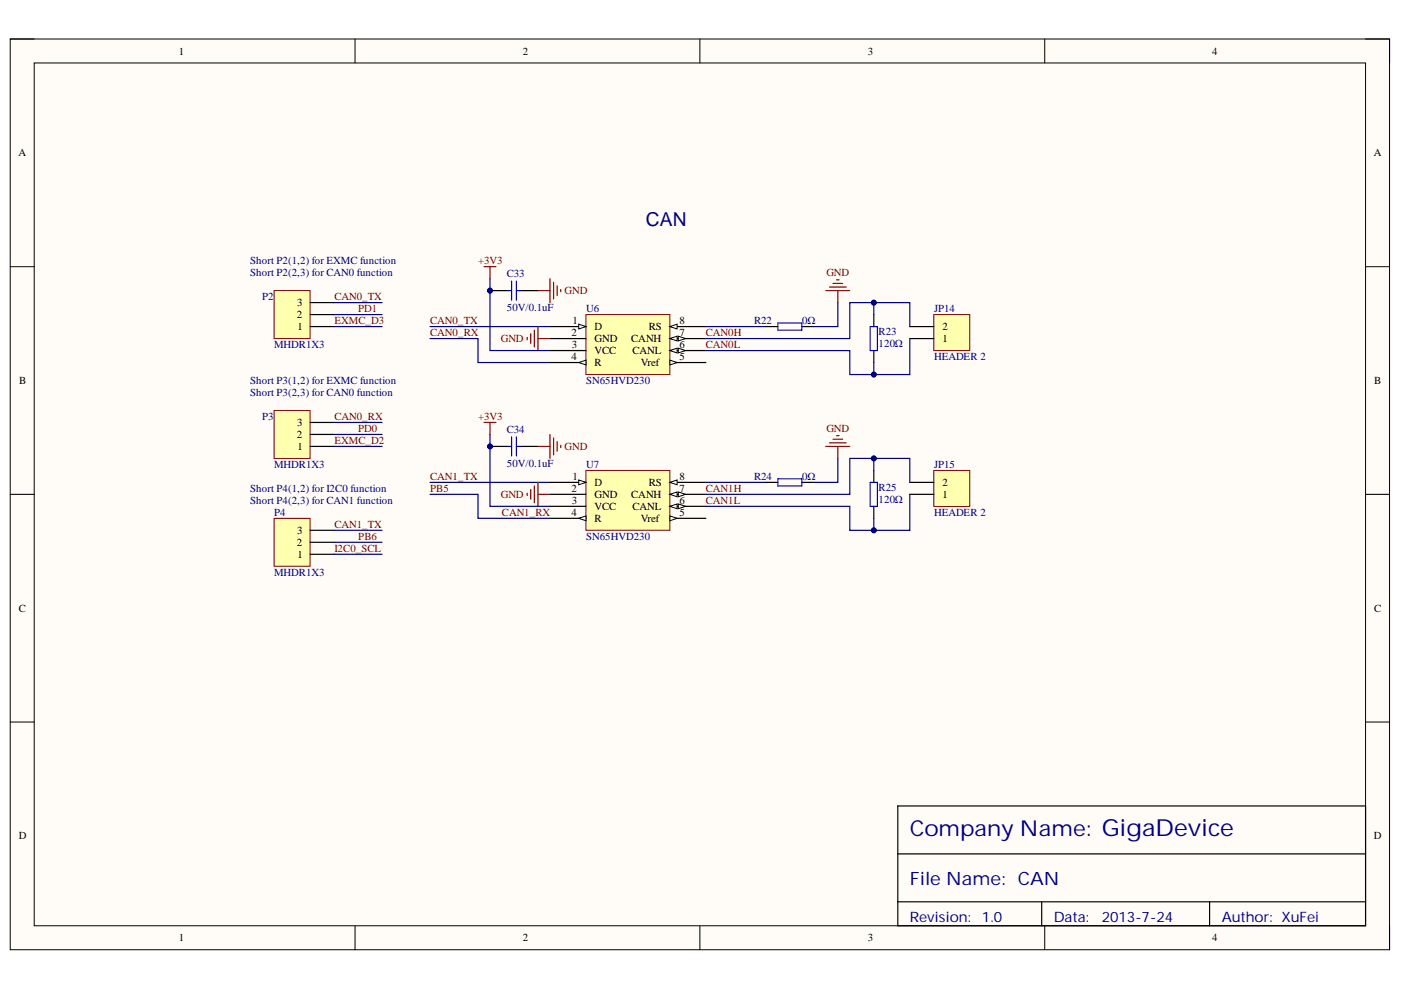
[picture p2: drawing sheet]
<svg xmlns="http://www.w3.org/2000/svg" width="297mm" height="210mm" viewBox="0 0 297 210" stroke-linecap="round" stroke-linejoin="round" font-family="sans-serif">
<defs><g id="words">
<text font-size="4.6" fill="#000080" x="192.9" y="177.3">Company Name: GigaDevice</text>
<text font-size="4.1" fill="#000080" x="137" y="48">CAN</text>
<text font-size="3.9" fill="#000080" x="192.9" y="187.7">File Name: CAN</text>
<g font-size="3" fill="#000080">
<text x="192.9" y="195.4">Revision:</text>
<text x="208.2" y="195.4">1.0</text>
<text x="223.4" y="195.4">Data:</text>
<text x="233.6" y="195.4">2013-7-24</text>
<text x="259" y="195.4">Author: XuFei</text>
</g>
<g font-size="2.3">
<text x="37.9" y="11.6">1</text>
<text x="110.8" y="11.6">2</text>
<text x="184" y="11.6">3</text>
<text x="257" y="11.6">4</text>
<text x="3.9" y="33.1">A</text>
<text x="291.3" y="33.1">A</text>
<text x="63" y="64.9">3</text>
<text x="62.9" y="67.5">2</text>
<text x="63.1" y="70">1</text>
<text x="121.1" y="71.3">2</text>
<text x="121.4" y="68.7">1</text>
<text x="126.1" y="70">D</text>
<text x="137.6" y="70">RS</text>
<text x="144.1" y="71.3">7</text>
<text x="144.1" y="68.7">8</text>
<text x="199.8" y="70">2</text>
<text x="121.1" y="76.3">4</text>
<text x="121.2" y="73.8">3</text>
<text x="126.1" y="72.5">GND</text>
<text x="126.1" y="75.1">VCC</text>
<text x="126.1" y="77.6">R</text>
<text x="133.8" y="72.5">CANH</text>
<text x="134.1" y="75.1">CANL</text>
<text x="135.9" y="77.6">Vref</text>
<text x="144.1" y="76.3">5</text>
<text x="144.1" y="73.8">6</text>
<text x="199.8" y="72.5">1</text>
<text x="4.1" y="81.4">B</text>
<text x="291.4" y="81.4">B</text>
<text x="62.9" y="92.9">2</text>
<text x="63" y="90.3">3</text>
<text x="63.1" y="95.4">1</text>
<text x="121.4" y="101.8">1</text>
<text x="144.1" y="101.8">8</text>
<text x="121.1" y="104.3">2</text>
<text x="121.2" y="106.8">3</text>
<text x="126.1" y="103">D</text>
<text x="126.1" y="105.6">GND</text>
<text x="133.8" y="105.6">CANH</text>
<text x="137.6" y="103">RS</text>
<text x="144.1" y="106.8">6</text>
<text x="144.1" y="104.3">7</text>
<text x="199.8" y="105.6">1</text>
<text x="199.8" y="103">2</text>
<text x="63" y="113.2">3</text>
<text x="121.1" y="109.4">4</text>
<text x="126.1" y="108.1">VCC</text>
<text x="126.1" y="110.6">R</text>
<text x="134.1" y="108.1">CANL</text>
<text x="135.9" y="110.6">Vref</text>
<text x="144.1" y="109.4">5</text>
<text x="62.9" y="115.7">2</text>
<text x="63.1" y="118.3">1</text>
<text x="4" y="129.7">C</text>
<text x="291.4" y="129.7">C</text>
<text x="4" y="177.9">D</text>
<text x="291.3" y="177.9">D</text>
<text x="37.9" y="199.6">1</text>
<text x="110.8" y="199.6">2</text>
<text x="184" y="199.6">3</text>
<text x="257" y="199.6">4</text>
</g>
<g font-size="2.3" fill="#000080">
<text x="53" y="56">Short P2(1,2) for EXMC function</text>
<text x="53" y="58.6">Short P2(2,3) for CAN0 function</text>
<text x="107.4" y="58.8">C33</text>
<text x="55.6" y="63.6">P2</text>
<text x="107.4" y="65.9">50V/0.1uF</text>
<text x="124.3" y="66.2">U6</text>
<text x="159.9" y="68.7">R22</text>
<text x="170" y="68.7">0Ω</text>
<text x="186.3" y="71">R23</text>
<text x="198" y="66.2">JP14</text>
<text x="58.1" y="73.8">MHDR1X3</text>
<text x="186.3" y="73.5">120Ω</text>
<text x="198" y="76.3">HEADER 2</text>
<text x="53" y="81.4">Short P3(1,2) for EXMC function</text>
<text x="53" y="83.9">Short P3(2,3) for CAN0 function</text>
<text x="124.3" y="81.4">SN65HVD230</text>
<text x="55.6" y="89">P3</text>
<text x="107.4" y="91.8">C34</text>
<text x="58.1" y="99.2">MHDR1X3</text>
<text x="107.4" y="99">50V/0.1uF</text>
<text x="124.3" y="99.2">U7</text>
<text x="159.9" y="101.8">R24</text>
<text x="170" y="101.8">0Ω</text>
<text x="198" y="99.2">JP15</text>
<text x="53" y="106.8">Short P4(2,3) for CAN1 function</text>
<text x="53" y="104.3">Short P4(1,2) for I2C0 function</text>
<text x="186.3" y="104.1">R25</text>
<text x="186.3" y="106.6">120Ω</text>
<text x="58.1" y="109.4">P4</text>
<text x="198" y="109.4">HEADER 2</text>
<text x="124.3" y="114.4">SN65HVD230</text>
<text x="58.1" y="122.1">MHDR1X3</text>
</g>
<g font-size="2.3" fill="#800000">
<text x="101.3" y="56">+3V3</text>
<text x="175.2" y="58.6">GND</text>
<text x="70.9" y="63.6">CAN0_TX</text>
<text x="119.7" y="62.4">GND</text>
<text x="70.9" y="68.7">EXMC_D3</text>
<text x="76" y="66.2">PD1</text>
<text x="91.2" y="68.7">CAN0_TX</text>
<text x="91.2" y="71.3">CAN0_RX</text>
<text x="149.7" y="71.3">CAN0H</text>
<text x="106.2" y="72.5">GND</text>
<text x="149.7" y="73.8">CAN0L</text>
<text x="70.9" y="89">CAN0_RX</text>
<text x="101.3" y="89">+3V3</text>
<text x="70.9" y="94.2">EXMC_D2</text>
<text x="76" y="91.5">PD0</text>
<text x="119.7" y="95.4">GND</text>
<text x="175.2" y="91.5">GND</text>
<text x="91.2" y="101.8">CAN1_TX</text>
<text x="91.2" y="104.3">PB5</text>
<text x="106.2" y="105.6">GND</text>
<text x="149.7" y="104.3">CAN1H</text>
<text x="149.7" y="106.8">CAN1L</text>
<text x="70.9" y="111.9">CAN1_TX</text>
<text x="106.4" y="109.4">CAN1_RX</text>
<text x="70.9" y="117">I2C0_SCL</text>
<text x="76" y="114.4">PB6</text>
</g>
</g></defs>
<path d="M2.2 8.3h292.4v193.1h-292.4z" fill-rule="evenodd" fill="#fffcf8"/>
<path d="M2.2 8.3h292.4v193.1h-292.4z" fill="none" stroke="#000" stroke-width=".21"/>
<path d="M7.3 13.4h282.2v182.9h-282.2z" fill-rule="evenodd" fill="#fffcf8"/>
<g fill="none" stroke="#000" stroke-width=".21">
<path d="M2.2 8.3h5.1M7.3 13.4h282.2v182.9h-282.2zM75.3 8.3v5M148.4 8.3v5M221.5 8.3v5.1M289.5 8.3h5.1v5.1M2.2 56.5h5.1M289.5 56.5h5.1M2.2 104.8h5.1M289.5 104.8h5.1M2.2 153.1h5.1M289.5 153.1h5.1"/>
<path d="M75.3 196.3v5.1M148.4 196.3v5.1M221.5 196.3v5.1M294.6 196.3v5.1"/>
</g>
<path d="M190.3 170.9h99.2v25.4h-99.2zM190.3 181h99.2M190.3 191.2h99.2M220.9 191.2v5.1M256.5 191.2v5.1" fill="none" stroke="#000" stroke-width=".25"/>
<path d="M124.2 66.7h17.8v12.7h-17.8z" fill-rule="evenodd" fill="#ffffb0"/>
<path d="M124.2 66.7h17.8v12.7h-17.8z" fill="none" stroke="#800000" stroke-width=".21"/>
<path d="M116.6 69.2h7.6" fill="none" stroke="#000" stroke-width=".25"/>
<path d="M122.7 68.7l1.5 .5-1.5 .5z" fill="#f8fcff"/>
<path d="M122.7 68.7l1.5 .5-1.5 .5z" fill="none" stroke="#000" stroke-width=".21"/>
<path d="M116.6 71.8h7.6M116.6 74.3h7.6M116.6 76.9h7.6" fill="none" stroke="#000" stroke-width=".25"/>
<path d="M122.7 76.9l1.5-.5v1z" fill="#f8fcff"/>
<path d="M122.7 76.9l1.5-.5v1z" fill="none" stroke="#000" stroke-width=".21"/>
<path d="M142 76.9h7.7" fill="none" stroke="#000" stroke-width=".25"/>
<path d="M142 76.4l1.6 .5-1.6 .5z" fill="#f8fcff"/>
<path d="M142 76.4l1.6 .5-1.6 .5z" fill="none" stroke="#000" stroke-width=".21"/>
<path d="M142 74.3h7.7" fill="none" stroke="#000" stroke-width=".25"/>
<path d="M142 74.3l1.6-.5v1z" fill="#f8fcff"/>
<path d="M142 74.3l1.6-.5v1z" fill="none" stroke="#000" stroke-width=".21"/>
<path d="M143.8 73.8l1.5 .5-1.5 .5z" fill="#f8fcff"/>
<path d="M143.8 73.8l1.5 .5-1.5 .5z" fill="none" stroke="#000" stroke-width=".21"/>
<path d="M142 71.8h7.7" fill="none" stroke="#000" stroke-width=".25"/>
<path d="M142 71.8l1.6-.5v1z" fill="#f8fcff"/>
<path d="M142 71.8l1.6-.5v1z" fill="none" stroke="#000" stroke-width=".21"/>
<path d="M143.8 71.3l1.5 .5-1.5 .5z" fill="#f8fcff"/>
<path d="M143.8 71.3l1.5 .5-1.5 .5z" fill="none" stroke="#000" stroke-width=".21"/>
<path d="M142 69.2h7.7" fill="none" stroke="#000" stroke-width=".25"/>
<path d="M142 69.2l1.6-.5v1z" fill="#f8fcff"/>
<path d="M142 69.2l1.6-.5v1z" fill="none" stroke="#000" stroke-width=".21"/>
<path d="M149.7 69.2h12.7M177.6 64.2v5h-5.1M185.3 66.7v-2.5h-5.1v7.6h-30.5" fill="none" stroke="#000080" stroke-width=".25"/>
<path d="M162.4 69.2h2.5M170 69.2h2.5M185.3 66.7v2.5M185.3 74.3v2.6" fill="none" stroke="#000" stroke-width=".25"/>
<path d="M164.9 68.5h5.1v1.5h-5.1zM184.5 69.2h1.5v5.1h-1.5z" fill="none" stroke="#00f" stroke-width=".25"/>
<path d="M177.4 59.3h.5M175.1 61.6h5.1M175.9 60.9h3.5M176.6 60.1h2M177.6 61.6v2.6" fill="none" stroke="#800000" stroke-width=".25"/>
<circle cx="185.3" cy="64.2" r=".51" fill="#000080"/>
<circle cx="185.3" cy="64.2" r=".51" fill="none" stroke="#000080" stroke-width=".21"/>
<path d="M149.7 74.3h30.5v5.1h5.1v-2.5" fill="none" stroke="#000080" stroke-width=".25"/>
<circle cx="185.3" cy="79.4" r=".51" fill="#000080"/>
<circle cx="185.3" cy="79.4" r=".51" fill="none" stroke="#000080" stroke-width=".21"/>
<path d="M198 66.7h7.6v7.6h-7.6z" fill-rule="evenodd" fill="#ffffb0"/>
<path d="M198 66.7h7.6v7.6h-7.6z" fill="none" stroke="#800000" stroke-width=".21"/>
<path d="M192.9 71.8h5.1M192.9 69.2h5.1" fill="none" stroke="#000" stroke-width=".25"/>
<path d="M185.3 64.2h7.6v5" fill="none" stroke="#000080" stroke-width=".25"/>
<circle cx="185.3" cy="64.2" r=".51" fill="#000080"/>
<circle cx="185.3" cy="64.2" r=".51" fill="none" stroke="#000080" stroke-width=".21"/>
<path d="M192.9 71.8v7.6h-7.6" fill="none" stroke="#000080" stroke-width=".25"/>
<circle cx="185.3" cy="79.4" r=".51" fill="#000080"/>
<circle cx="185.3" cy="79.4" r=".51" fill="none" stroke="#000080" stroke-width=".21"/>
<path d="M103.9 59.1v15.2h12.7M91.2 71.8h10.1v5.1h15.3M91.2 69.2h25.4" fill="none" stroke="#000080" stroke-width=".25"/>
<path d="M102.6 56.5h2.6M103.9 56.5v2.6M111.8 71.5v.5M112.5 70.8v2M113.3 70v3.6M114.1 69.2v5.1M114.1 71.8h2.5" fill="none" stroke="#800000" stroke-width=".25"/>
<circle cx="103.9" cy="61.6" r=".51" fill="#000080"/>
<circle cx="103.9" cy="61.6" r=".51" fill="none" stroke="#000080" stroke-width=".21"/>
<path d="M103.9 61.6h3.8" fill="none" stroke="#000" stroke-width=".25"/>
<circle cx="103.9" cy="61.6" r=".51" fill="#000080"/>
<circle cx="103.9" cy="61.6" r=".51" fill="none" stroke="#000080" stroke-width=".21"/>
<path d="M110.2 61.6h3.9" fill="none" stroke="#000" stroke-width=".25"/>
<path d="M108.5 59.6v4.1M109.5 59.6v4.1M107.7 61.6h.8M109.5 61.6h.7" fill="none" stroke="#00f" stroke-width=".25"/>
<path d="M116.6 59.1v5.1M117.4 59.8v3.6M114.1 61.6h2.5M118.1 60.6v2M118.9 61.4v.5" fill="none" stroke="#800000" stroke-width=".25"/>
<path d="M124.2 99.7h17.8v12.7h-17.8z" fill-rule="evenodd" fill="#ffffb0"/>
<path d="M124.2 99.7h17.8v12.7h-17.8z" fill="none" stroke="#800000" stroke-width=".21"/>
<path d="M116.6 102.3h7.6" fill="none" stroke="#000" stroke-width=".25"/>
<path d="M122.7 101.8l1.5 .5-1.5 .5z" fill="#f8fcff"/>
<path d="M122.7 101.8l1.5 .5-1.5 .5z" fill="none" stroke="#000" stroke-width=".21"/>
<path d="M116.6 104.8h7.6M116.6 107.4h7.6M116.6 109.9h7.6" fill="none" stroke="#000" stroke-width=".25"/>
<path d="M122.7 109.9l1.5-.5v1z" fill="#f8fcff"/>
<path d="M122.7 109.9l1.5-.5v1z" fill="none" stroke="#000" stroke-width=".21"/>
<path d="M142 109.9h7.7" fill="none" stroke="#000" stroke-width=".25"/>
<path d="M142 109.4l1.6 .5-1.6 .5z" fill="#f8fcff"/>
<path d="M142 109.4l1.6 .5-1.6 .5z" fill="none" stroke="#000" stroke-width=".21"/>
<path d="M142 107.4h7.7" fill="none" stroke="#000" stroke-width=".25"/>
<path d="M142 107.4l1.6-.6v1.1z" fill="#f8fcff"/>
<path d="M142 107.4l1.6-.6v1.1z" fill="none" stroke="#000" stroke-width=".21"/>
<path d="M143.8 106.8l1.5 .6-1.5 .5z" fill="#f8fcff"/>
<path d="M143.8 106.8l1.5 .6-1.5 .5z" fill="none" stroke="#000" stroke-width=".21"/>
<path d="M142 104.8h7.7" fill="none" stroke="#000" stroke-width=".25"/>
<path d="M142 104.8l1.6-.5v1z" fill="#f8fcff"/>
<path d="M142 104.8l1.6-.5v1z" fill="none" stroke="#000" stroke-width=".21"/>
<path d="M143.8 104.3l1.5 .5-1.5 .5z" fill="#f8fcff"/>
<path d="M143.8 104.3l1.5 .5-1.5 .5z" fill="none" stroke="#000" stroke-width=".21"/>
<path d="M142 102.3h7.7" fill="none" stroke="#000" stroke-width=".25"/>
<path d="M142 102.3l1.6-.5v1z" fill="#f8fcff"/>
<path d="M142 102.3l1.6-.5v1z" fill="none" stroke="#000" stroke-width=".21"/>
<path d="M177.6 97.2v5.1h-5.1M185.3 99.7v-2.5h-5.1v7.6h-30.5M149.7 102.3h12.7" fill="none" stroke="#000080" stroke-width=".25"/>
<path d="M185.3 99.7v2.6M162.4 102.3h2.5M170 102.3h2.5M185.3 107.4v2.5" fill="none" stroke="#000" stroke-width=".25"/>
<path d="M164.9 101.5h5.1v1.5h-5.1zM184.5 102.3h1.5v5.1h-1.5z" fill="none" stroke="#00f" stroke-width=".25"/>
<path d="M175.1 94.7h5.1M175.9 93.9h3.5M176.6 93.1h2M177.4 92.4h.5M177.6 94.7v2.5" fill="none" stroke="#800000" stroke-width=".25"/>
<circle cx="185.3" cy="97.2" r=".51" fill="#000080"/>
<circle cx="185.3" cy="97.2" r=".51" fill="none" stroke="#000080" stroke-width=".21"/>
<path d="M149.7 107.4h30.5v5h5.1v-2.5" fill="none" stroke="#000080" stroke-width=".25"/>
<circle cx="185.3" cy="112.4" r=".51" fill="#000080"/>
<circle cx="185.3" cy="112.4" r=".51" fill="none" stroke="#000080" stroke-width=".21"/>
<path d="M198 99.7h7.6v7.7h-7.6z" fill-rule="evenodd" fill="#ffffb0"/>
<path d="M198 99.7h7.6v7.7h-7.6z" fill="none" stroke="#800000" stroke-width=".21"/>
<path d="M192.9 104.8h5.1M192.9 102.3h5.1" fill="none" stroke="#000" stroke-width=".25"/>
<path d="M185.3 97.2h7.6v5.1" fill="none" stroke="#000080" stroke-width=".25"/>
<circle cx="185.3" cy="97.2" r=".51" fill="#000080"/>
<circle cx="185.3" cy="97.2" r=".51" fill="none" stroke="#000080" stroke-width=".21"/>
<path d="M192.9 104.8v7.6h-7.6" fill="none" stroke="#000080" stroke-width=".25"/>
<circle cx="185.3" cy="112.4" r=".51" fill="#000080"/>
<circle cx="185.3" cy="112.4" r=".51" fill="none" stroke="#000080" stroke-width=".21"/>
<path d="M103.9 92.1v15.3h12.7M91.2 104.8h10.1v5.1h15.3M91.2 102.3h25.4" fill="none" stroke="#000080" stroke-width=".25"/>
<path d="M102.6 89.6h2.6M103.9 89.6v2.5M111.8 104.6v.5M112.5 103.8v2M113.3 103v3.6M114.1 102.3v5.1M114.1 104.8h2.5" fill="none" stroke="#800000" stroke-width=".25"/>
<circle cx="103.9" cy="94.7" r=".51" fill="#000080"/>
<circle cx="103.9" cy="94.7" r=".51" fill="none" stroke="#000080" stroke-width=".21"/>
<path d="M103.9 94.7h3.8" fill="none" stroke="#000" stroke-width=".25"/>
<circle cx="103.9" cy="94.7" r=".51" fill="#000080"/>
<circle cx="103.9" cy="94.7" r=".51" fill="none" stroke="#000080" stroke-width=".21"/>
<path d="M110.2 94.7h3.9" fill="none" stroke="#000" stroke-width=".25"/>
<path d="M107.7 94.7h.8M108.5 92.6v4.1M109.5 94.7h.7M109.5 92.6v4.1" fill="none" stroke="#00f" stroke-width=".25"/>
<path d="M114.1 94.7h2.5M116.6 92.1v5.1M117.4 92.9v3.5M118.1 93.6v2.1M118.9 94.4v.5" fill="none" stroke="#800000" stroke-width=".25"/>
<path d="M58.1 61.6h7.6v10.2h-7.6z" fill-rule="evenodd" fill="#ffffb0"/>
<path d="M58.1 61.6h7.6v10.2h-7.6z" fill="none" stroke="#800000" stroke-width=".21"/>
<path d="M65.7 69.2h5.1M65.7 66.7h5.1M65.7 64.2h5.1" fill="none" stroke="#000" stroke-width=".25"/>
<path d="M58.1 87h7.6v10.2h-7.6z" fill-rule="evenodd" fill="#ffffb0"/>
<path d="M58.1 87h7.6v10.2h-7.6z" fill="none" stroke="#800000" stroke-width=".21"/>
<path d="M65.7 94.7h5.1M65.7 92.1h5.1M65.7 89.6h5.1" fill="none" stroke="#000" stroke-width=".25"/>
<path d="M70.8 66.7h10.2M70.8 69.2h10.2M70.8 64.2h10.2M70.8 89.6h10.2M70.8 92.1h10.2M70.8 94.7h10.2" fill="none" stroke="#000080" stroke-width=".25"/>
<path d="M58.1 109.9h7.6v10.2h-7.6z" fill-rule="evenodd" fill="#ffffb0"/>
<path d="M58.1 109.9h7.6v10.2h-7.6z" fill="none" stroke="#800000" stroke-width=".21"/>
<path d="M65.7 117.5h5.1M65.7 115h5.1M65.7 112.4h5.1" fill="none" stroke="#000" stroke-width=".25"/>
<path d="M70.8 112.4h10.2M70.8 115h10.2M70.8 117.5h10.2" fill="none" stroke="#000080" stroke-width=".25"/>
<use href="#words"/>
</svg>
